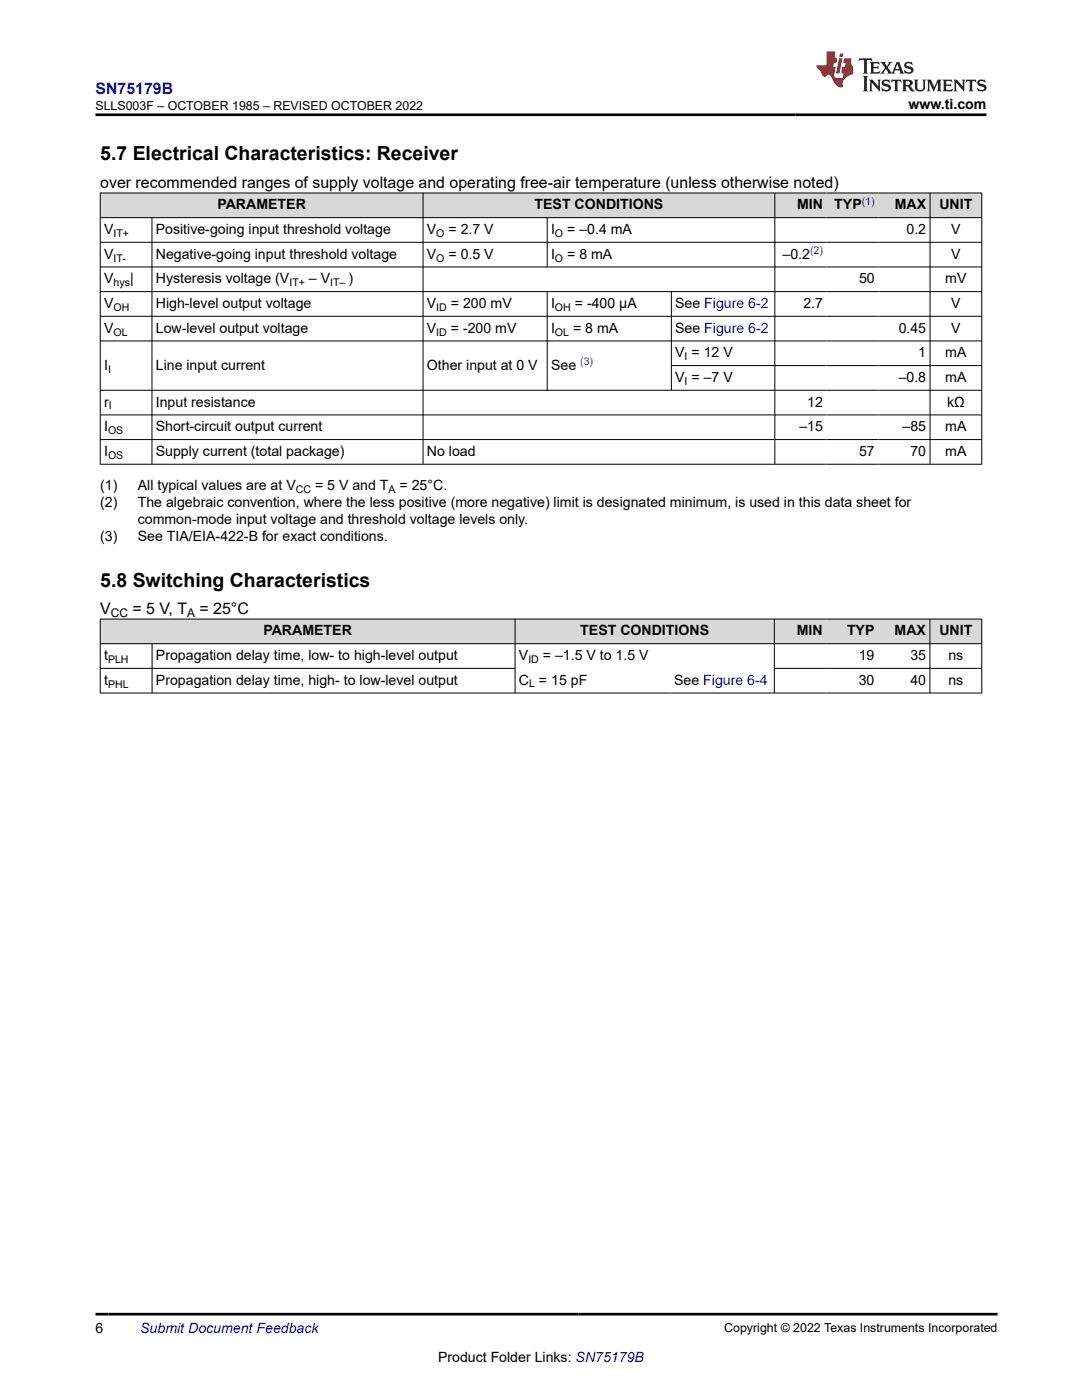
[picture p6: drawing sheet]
<svg xmlns="http://www.w3.org/2000/svg" width="216mm" height="279mm" viewBox="0 0 216 279" stroke-linecap="round" stroke-linejoin="round" font-family="sans-serif">
<defs><g id="words">
<g font-size="3.9">
<text x="20" y="32">5.7 Electrical Characteristics: Receiver</text>
<text x="20" y="117">5.8 Switching Characteristics</text>
</g>
<text font-size="3.2" fill="#00f" x="19.1" y="18.7">SN75179B</text>
<g font-size="3.2">
<text x="20" y="37.5">over recommended ranges of supply voltage and operating free-air temperature (unless otherwise noted)</text>
<text x="20" y="122.5">V</text>
<text x="26.4" y="122.5">= 5 V, T</text>
<text x="39.8" y="122.5">= 25°C</text>
</g>
<g font-size="2.8">
<text x="181.3" y="21.8">www.ti.com</text>
<text x="43.4" y="41.8">PARAMETER</text>
<text x="106.7" y="41.8">TEST CONDITIONS</text>
<text x="159.1" y="41.8">MIN</text>
<text x="166.5" y="41.8">TYP</text>
<text x="178.5" y="41.8">MAX</text>
<text x="187.4" y="41.8">UNIT</text>
<text x="20.8" y="46.7">V</text>
<text x="31.1" y="46.7">Positive-going input threshold voltage</text>
<text x="85.2" y="46.7">V</text>
<text x="89.5" y="46.7">= 2.7 V</text>
<text x="110" y="46.7">I</text>
<text x="113.2" y="46.7">= –0.4 mA</text>
<text x="180.9" y="46.7">0.2</text>
<text x="189.8" y="46.7">V</text>
<text x="20.8" y="51.6">V</text>
<text x="31.1" y="51.6">Negative-going input threshold voltage</text>
<text x="85.2" y="51.6">V</text>
<text x="89.5" y="51.6">= 0.5 V</text>
<text x="110" y="51.6">I</text>
<text x="113.2" y="51.6">= 8 mA</text>
<text x="156.1" y="51.6">–0.2</text>
<text x="189.8" y="51.6">V</text>
<text x="20.8" y="56.6">V</text>
<text x="25.9" y="56.6">|</text>
<text x="31.1" y="56.6">Hysteresis voltage (V</text>
<text x="61.7" y="56.6">– V</text>
<text x="69.5" y="56.6">)</text>
<text x="171.4" y="56.6">50</text>
<text x="188.6" y="56.6">mV</text>
<text x="20.8" y="61.5">V</text>
<text x="31.1" y="61.5">High-level output voltage</text>
<text x="85.2" y="61.5">V</text>
<text x="90" y="61.5">= 200 mV</text>
<text x="110" y="61.5">I</text>
<text x="114.7" y="61.5">= -400 µA</text>
<text x="134.7" y="61.5">See Figure 6-2</text>
<text x="160.3" y="61.5">2.7</text>
<text x="189.8" y="61.5">V</text>
<text x="20.8" y="66.4">V</text>
<text x="31.1" y="66.4">Low-level output voltage</text>
<text x="85.2" y="66.4">V</text>
<text x="90" y="66.4">= -200 mV</text>
<text x="110" y="66.4">I</text>
<text x="114.3" y="66.4">= 8 mA</text>
<text x="134.7" y="66.4">See Figure 6-2</text>
<text x="134.7" y="71.3">V = 12 V</text>
<text x="179.3" y="66.4">0.45</text>
<text x="183.2" y="71.3">1</text>
<text x="188.6" y="71.3">mA</text>
<text x="189.8" y="66.4">V</text>
<text x="20.8" y="73.8">I</text>
<text x="31.1" y="73.8">Line input current</text>
<text x="85.2" y="73.8">Other input at 0 V</text>
<text x="110" y="73.8">See</text>
<text x="134.7" y="76.2">V = –7 V</text>
<text x="179.3" y="76.2">–0.8</text>
<text x="188.6" y="76.2">mA</text>
<text x="20.8" y="81.2">r</text>
<text x="31.1" y="81.2">Input resistance</text>
<text x="161.1" y="81.2">12</text>
<text x="189" y="81.2">kΩ</text>
<text x="20.8" y="86.1">I</text>
<text x="31.1" y="86.1">Short-circuit output current</text>
<text x="159.5" y="86.1">–15</text>
<text x="180.1" y="86.1">–85</text>
<text x="188.6" y="86.1">mA</text>
<text x="20.8" y="91">I</text>
<text x="31.1" y="91">Supply current (total package)</text>
<text x="85.2" y="91">No load</text>
<text x="171.4" y="91">57</text>
<text x="181.7" y="91">70</text>
<text x="188.6" y="91">mA</text>
<text x="20" y="101.2">(2)</text>
<text x="20" y="97.8">(1)</text>
<text x="27.5" y="97.8">All typical values are at V</text>
<text x="27.5" y="101.2">The algebraic convention, where the less positive (more negative) limit is designated minimum, is used in this data sheet for</text>
<text x="62.9" y="97.8">= 5 V and T</text>
<text x="79.7" y="97.8">= 25°C.</text>
<text x="20" y="108">(3)</text>
<text x="27.5" y="104.6">common-mode input voltage and threshold voltage levels only.</text>
<text x="27.5" y="108">See TIA/EIA-422-B for exact conditions.</text>
<text x="20.8" y="131.7">t</text>
<text x="31.1" y="131.7">Propagation delay time, low- to high-level output</text>
<text x="52.6" y="126.8">PARAMETER</text>
<text x="103.5" y="131.8">V</text>
<text x="108.3" y="131.8">= –1.5 V to 1.5 V</text>
<text x="115.8" y="126.8">TEST CONDITIONS</text>
<text x="159" y="126.8">MIN</text>
<text x="169" y="126.8">TYP</text>
<text x="171.4" y="131.7">19</text>
<text x="178.5" y="126.8">MAX</text>
<text x="181.6" y="131.7">35</text>
<text x="187.4" y="126.8">UNIT</text>
<text x="189.2" y="131.7">ns</text>
<text x="20.8" y="136.7">t</text>
<text x="31.1" y="136.7">Propagation delay time, high- to low-level output</text>
<text x="103.5" y="136.6">C = 15 pF</text>
<text x="134.5" y="136.6">See Figure 6-4</text>
<text x="171.4" y="136.7">30</text>
<text x="181.6" y="136.7">40</text>
<text x="189.2" y="136.7">ns</text>
<text x="19.1" y="266.1">6</text>
<text x="87.4" y="271.7">Product Folder Links: SN75179B</text>
</g>
<text font-size="2.8" fill="#00f" x="28" y="266.1">Submit Document Feedback</text>
<g font-size="2.5">
<text x="19.1" y="21.9">SLLS003F – OCTOBER 1985 – REVISED OCTOBER 2022</text>
<text x="144.5" y="265.8">Copyright © 2022 Texas Instruments Incorporated</text>
</g>
<g font-size="2.4">
<text x="22.1" y="123.1">CC</text>
<text x="37.4" y="123.1">A</text>
</g>
<g font-size="2.1" fill="#00f">
<text x="172" y="40.8">(1)</text>
<text x="161.6" y="50.7">(2)</text>
<text x="115.8" y="72.8">(3)</text>
</g>
<g font-size="2.1">
<text x="22.6" y="47.3">IT+</text>
<text x="87.1" y="47.3">O</text>
<text x="110.7" y="47.3">O</text>
<text x="22.6" y="52.2">IT-</text>
<text x="87.1" y="52.2">O</text>
<text x="110.7" y="52.2">O</text>
<text x="22.6" y="57.1">hys</text>
<text x="57.8" y="57.1">IT+</text>
<text x="65.9" y="57.1">IT–</text>
<text x="22.6" y="62">OH</text>
<text x="87.1" y="62">ID</text>
<text x="110.7" y="62">OH</text>
<text x="22.6" y="67">OL</text>
<text x="87.1" y="67">ID</text>
<text x="110.7" y="67">OL</text>
<text x="136.6" y="71.9">I</text>
<text x="21.6" y="74.3">I</text>
<text x="136.6" y="76.8">I</text>
<text x="21.7" y="81.7">I</text>
<text x="21.6" y="86.6">OS</text>
<text x="21.6" y="91.6">OS</text>
<text x="59" y="98.4">CC</text>
<text x="77.5" y="98.4">A</text>
<text x="21.6" y="132.3">PLH</text>
<text x="21.6" y="137.2">PHL</text>
<text x="105.4" y="132.3">ID</text>
<text x="105.6" y="137.2">L</text>
</g>
</g></defs>
<g fill="#d8d8d8">
<path d="M20 38.5h175.9v4.9h-175.9z" fill-rule="evenodd"/>
<path d="M20.1 38.6h64.3v4.8h-64.3z" fill-rule="evenodd"/>
<path d="M84.5 38.6h70v4.8h-70z" fill-rule="evenodd"/>
<path d="M154.7 38.6h10.2v4.8h-10.2z" fill-rule="evenodd"/>
<path d="M164.9 38.6h10.4v4.8h-10.4z" fill-rule="evenodd"/>
<path d="M175.3 38.6h10.2v4.8h-10.2z" fill-rule="evenodd"/>
<path d="M185.6 38.6h10.2v4.8h-10.2z" fill-rule="evenodd"/>
</g>
<g fill="none" stroke="#000" stroke-width=".2">
<path d="M19.9 38.5h176.1M20 38.5v54.2M84.4 38.5v54.2M154.6 38.5v54.2M185.6 38.5v54.2M195.9 38.5v54.2M19.9 43.4h176.1M19.9 48.4h176.1M19.9 53.3h176.1M19.9 58.2h176.1M30.3 43.4v49.3M109.2 43.4v9.9"/>
<path d="M109.2 58.2v19.7M134 58.2v19.7M19.9 63.1h176.1M19.9 68h176.1M19.9 77.9h176.1M134 73h62M19.9 82.8h176.1M19.9 87.7h176.1M19.9 92.6h176.1"/>
</g>
<g fill="#d8d8d8">
<path d="M20 123.5h175.9v5h-175.9z" fill-rule="evenodd"/>
<path d="M20.1 123.6h82.6v4.8h-82.6z" fill-rule="evenodd"/>
<path d="M102.8 123.6h51.7v4.8h-51.7z" fill-rule="evenodd"/>
<path d="M154.6 123.6h10.3v4.8h-10.3z" fill-rule="evenodd"/>
<path d="M164.9 123.6h10.3v4.8h-10.3z" fill-rule="evenodd"/>
<path d="M175.2 123.6h10.3v4.8h-10.3z" fill-rule="evenodd"/>
<path d="M185.6 123.6h10.2v4.8h-10.2z" fill-rule="evenodd"/>
</g>
<path d="M19.9 123.5h176.1M19.9 128.5h176.1M19.9 133.4h82.9M19.9 138.3h176.1M20 123.5v14.9M30.3 128.5v9.9M102.8 123.5v14.9M154.5 123.5v14.9M154.5 133.4h41.5M185.6 123.5v14.9M195.9 123.5v14.9" fill="none" stroke="#000" stroke-width=".2"/>
<path d="M171.5 11.6l-.2 .6 .5-.2h.6v.1v2.2l-.2 .4h1l-.2-.4v-2.2v-.1h.5l.6 .2-.2-.6zM173.6 12.4l.2 .3v1.6l-.2 .4h1.9l.1-.6a1.08 1.08 0 0 1-1.3 .2v-.7h.6l.4 .2v-.7l-.4 .2h-.6v-.5l.2-.2a1 1 0 0 1 1 .3l-.1-.5zM175.7 12.4l.9 1.1-1 1.2h.9l-.2-.2 .5-.8 .4 .8-.2 .2h1.6l-.2-.2 .2-.5h.9l.1 .5-.1 .2h.9l-.2-.4-.8-1.9h-.5l-.9 2.1-.9-1.1 .9-1h-.8l.2 .2-.4 .6-.4-.6 .2-.2zM179 12.8l.4 1h-.7zM180.7 12.5a.65 .65 0 0 0-.2 .7 .65 .65 0 0 0 .6 .5l.6 .1 .1 .3a.79 .79 0 0 1-.7 .4 .79 .79 0 0 1-.7-.5l.1 .7 .2-.1a.93 .93 0 0 0 1.1 0 .93 .93 0 0 0 .4-.9 1.46 1.46 0 0 0-1.2-.6l-.1-.3a1.09 1.09 0 0 1 1.2 .2l-.2-.6-.1 .1-.5-.2zM172.2 15.2l.2 .4v2.2l-.2 .4h1l-.2-.4v-2.2l.2-.4zM173.4 15.9l.2 .4v1.5l-.2 .4h.8l-.3-.4 .1-1.3 1.6 1.8v-2l.2-.4h-.7l.1 .2 .1 1.1-1.2-1.3zM176.2 16a.65 .65 0 0 0-.2 .8 .65 .65 0 0 0 .6 .4l.6 .2 .1 .2a.79 .79 0 0 1-.7 .4 .79 .79 0 0 1-.7-.5l.1 .7 .2-.1a.93 .93 0 0 0 1.1 .1 .93 .93 0 0 0 .4-1 1.46 1.46 0 0 0-1.2-.5l-.1-.4a1.09 1.09 0 0 1 1.2 .2l-.1-.6-.2 .1-.5-.1zM177.9 15.9l-.1 .6a.63 .63 0 0 1 .8-.3v1.6l-.3 .4h1l-.2-.4v-1.6a.66 .66 0 0 1 .8 .3l-.1-.6zM180 15.9l.2 .4v1.5l-.2 .4h1l-.2-.2-.1-.7h.5l.1 .2a.79 .79 0 0 0 1.2 .6l-1-.9a.61 .61 0 0 0 .6-.6 .61 .61 0 0 0-.5-.7zM180.8 16.2h.1a.47 .47 0 0 1 .5 .1 .47 .47 0 0 1 .1 .5l-.1 .1-.7 .1zM182.3 15.9l.2 .2a2.27 2.27 0 0 0 .4 2 1.04 1.04 0 0 0 1.7-.7v-1.3l.2-.2h-.8l.2 .4v1.1a.6 .6 0 0 1-.6 .6 .6 .6 0 0 1-.6-.6v-1.1l.3-.4zM184.9 15.9l.2 .4v1.5l-.2 .4h.8l-.3-.4v-1.4l.9 1.9 .9-1.9v1.4l-.3 .4h1l-.2-.4v-1.5l.2-.4h-.8l-.7 1.5-.6-1.5zM188.1 15.9l.2 .4v1.5l-.2 .4h1.9l.1-.6a1.09 1.09 0 0 1-1.3 .2v-.7h.6l.4 .2v-.6l-.4 .2h-.6v-.6l.2-.1a1.01 1.01 0 0 1 1 .3l-.1-.6zM190.2 15.9l.3 .4v1.5l-.3 .4h.8l-.2-.4v-1.3l1.6 1.8v-2l.2-.4h-.7l.2 .2v1.1l-1.2-1.3zM192.8 15.9l-.1 .6a.63 .63 0 0 1 .8-.3v1.6l-.3 .4h1l-.2-.4v-1.6a.66 .66 0 0 1 .8 .3l-.1-.6zM195.2 16a.65 .65 0 0 0-.2 .8 .65 .65 0 0 0 .6 .4l.6 .2 .2 .2a.79 .79 0 0 1-.7 .4 .79 .79 0 0 1-.7-.5l.1 .7 .2-.1a.93 .93 0 0 0 1 .1 .93 .93 0 0 0 .5-1 1.46 1.46 0 0 0-1.3-.5v-.4a1.09 1.09 0 0 1 1.2 .2l-.2-.6-.2 .1-.5-.1z" fill="#231f20"/>
<path d="M164.9 10.3v2.7h-2l.1 .4 .8 1a.95 .95 0 0 0 1 .9 .59 .59 0 0 1 .5-.4 .59 .59 0 0 1 .5 .3l.4 .8a1.59 1.59 0 0 0 2.1 1.4 1.61 1.61 0 0 1 1-2.3l1-.3-.1-1.5a1.59 1.59 0 0 1-.3-1.7h-1.5l-.2 .9h.6l-.2 .9h-.5l-.2 .9v.3l.4 .1-.1 .9h-.7a.73 .73 0 0 1-1-.7l.3-1.5h-.5l.1-.9h.5l.2-.9h-.5v-1.3zM167.4 11.6l-.6 3.1h.7l.6-3.1zM167.6 10.7l-.1 .6h.7l.1-.6z" fill="#ed1c24"/>
<path d="M19.1 22.9h177.8M19.1 262.3h179.9" fill="none" stroke="#000" stroke-width=".53"/>
<use href="#words"/>
</svg>
